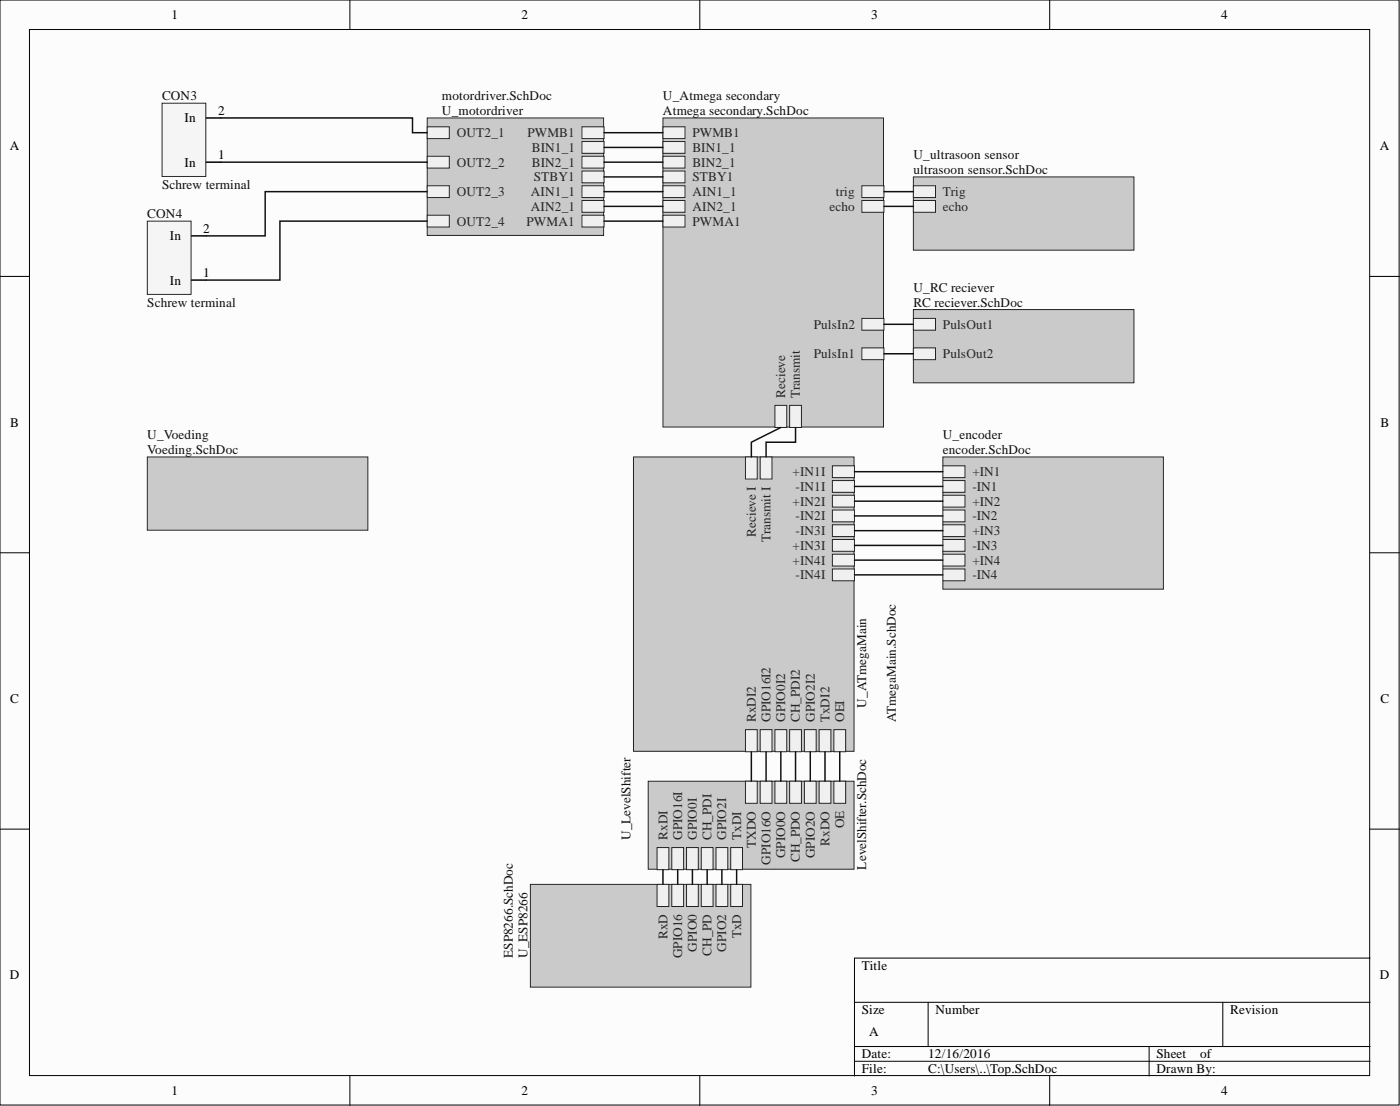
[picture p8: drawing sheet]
<svg xmlns="http://www.w3.org/2000/svg" width="241mm" height="190mm" viewBox="0 0 241 190" stroke-linecap="round" stroke-linejoin="round" font-family="sans-serif">
<defs><g id="words">
<g font-size="2.3">
<text x="29.5" y="3.3">1</text>
<text x="89.9" y="3.3">2</text>
<text x="150.2" y="3.3">3</text>
<text x="210.5" y="3.3">4</text>
<text x="31.8" y="21.1">In</text>
<text x="37.6" y="19.8">2</text>
<text x="1.7" y="25.8">A</text>
<text x="31.8" y="28.7">In</text>
<text x="37.6" y="27.4">1</text>
<text x="237.8" y="25.8">A</text>
<text x="29.3" y="41.4">In</text>
<text x="35" y="40.1">2</text>
<text x="35" y="47.7">1</text>
<text x="29.3" y="49">In</text>
<text x="1.8" y="73.5">B</text>
<text x="237.9" y="73.5">B</text>
<text x="1.8" y="121">C</text>
<text x="237.9" y="121">C</text>
<text x="148.5" y="167.1">Title</text>
<text x="1.7" y="168.7">D</text>
<text x="237.8" y="168.7">D</text>
<text x="148.5" y="174.7">Size</text>
<text x="149.8" y="178.5">A</text>
<text x="161.2" y="174.7">Number</text>
<text x="212" y="174.7">Revision</text>
<text x="148.5" y="182.3">Date:</text>
<text x="148.5" y="184.8">File:</text>
<text x="160" y="182.3">12/16/2016</text>
<text x="160" y="184.8">C:\Users\..\Top.SchDoc</text>
<text x="199.3" y="182.3">Sheet</text>
<text x="199.3" y="184.8">Drawn By:</text>
<text x="206.9" y="182.3">of</text>
<text x="29.5" y="188.6">1</text>
<text x="89.9" y="188.6">2</text>
<text x="150.2" y="188.6">3</text>
<text x="210.5" y="188.6">4</text>
</g>
<g font-size="2.3" fill="#0e0e0e">
<text x="27.9" y="17.3">CON3</text>
<text x="76.2" y="17.3">motordriver.SchDoc</text>
<text x="114.3" y="17.3">U_Atmega secondary</text>
<text x="76.2" y="19.8">U_motordriver</text>
<text x="114.3" y="19.8">Atmega secondary.SchDoc</text>
<text x="157.4" y="27.4">U_ultrasoon sensor</text>
<text x="157.4" y="30">ultrasoon sensor.SchDoc</text>
<text x="27.9" y="32.5">Schrew terminal</text>
<text x="25.4" y="37.6">CON4</text>
<text x="25.4" y="52.8">Schrew terminal</text>
<text x="157.4" y="50.3">U_RC reciever</text>
<text x="157.4" y="52.8">RC reciever.SchDoc</text>
<text x="25.4" y="75.7">U_Voeding</text>
<text x="162.5" y="75.7">U_encoder</text>
<text x="25.4" y="78.2">Voeding.SchDoc</text>
<text x="162.5" y="78.2">encoder.SchDoc</text>
<text x="149.3" y="121.9" transform="rotate(-90 149.3 121.9)">U_ATmegaMain</text>
<text x="154.4" y="124.4" transform="rotate(-90 154.4 124.4)">ATmegaMain.SchDoc</text>
<text x="108.7" y="144.7" transform="rotate(-90 108.7 144.7)">U_LevelShifter</text>
<text x="149.3" y="149.8" transform="rotate(-90 149.3 149.8)">LevelShifter.SchDoc</text>
<text x="88.4" y="165" transform="rotate(-90 88.4 165)">ESP8266.SchDoc</text>
<text x="90.9" y="165" transform="rotate(-90 90.9 165)">U_ESP8266</text>
</g>
<g font-size="2.3" fill="#262626">
<text x="78.7" y="23.6">OUT2_1</text>
<text x="90.9" y="23.6">PWMB1</text>
<text x="119.3" y="23.6">PWMB1</text>
<text x="78.7" y="28.7">OUT2_2</text>
<text x="91.7" y="26.2">BIN1_1</text>
<text x="91.7" y="28.7">BIN2_1</text>
<text x="119.3" y="26.2">BIN1_1</text>
<text x="119.3" y="28.7">BIN2_1</text>
<text x="78.7" y="33.8">OUT2_3</text>
<text x="91.5" y="33.8">AIN1_1</text>
<text x="92" y="31.2">STBY1</text>
<text x="119.3" y="31.2">STBY1</text>
<text x="119.3" y="33.8">AIN1_1</text>
<text x="144.1" y="33.8">trig</text>
<text x="162.5" y="33.8">Trig</text>
<text x="78.7" y="38.8">OUT2_4</text>
<text x="90.7" y="38.8">PWMA1</text>
<text x="91.5" y="36.3">AIN2_1</text>
<text x="119.3" y="36.3">AIN2_1</text>
<text x="119.3" y="38.8">PWMA1</text>
<text x="143" y="36.3">echo</text>
<text x="162.5" y="36.3">echo</text>
<text x="140.3" y="56.6">PulsIn2</text>
<text x="162.5" y="56.6">PulsOut1</text>
<text x="140.3" y="61.7">PulsIn1</text>
<text x="162.5" y="61.7">PulsOut2</text>
<text x="135.3" y="68.6" transform="rotate(-90 135.3 68.6)">Recieve</text>
<text x="137.9" y="68.6" transform="rotate(-90 137.9 68.6)">Transmit</text>
<text x="136.6" y="82">+IN1I</text>
<text x="167.6" y="82">+IN1</text>
<text x="136.6" y="87.1">+IN2I</text>
<text x="137.1" y="84.5">-IN1I</text>
<text x="137.1" y="89.6">-IN2I</text>
<text x="167.6" y="84.5">-IN1</text>
<text x="167.6" y="87.1">+IN2</text>
<text x="167.6" y="89.6">-IN2</text>
<text x="130.3" y="92.5" transform="rotate(-90 130.3 92.5)">Recieve I</text>
<text x="132.8" y="93.3" transform="rotate(-90 132.8 93.3)">Transmit I</text>
<text x="136.6" y="94.7">+IN3I</text>
<text x="137.1" y="92.2">-IN3I</text>
<text x="167.6" y="92.2">+IN3</text>
<text x="167.6" y="94.7">-IN3</text>
<text x="136.6" y="97.2">+IN4I</text>
<text x="137.1" y="99.8">-IN4I</text>
<text x="167.6" y="97.2">+IN4</text>
<text x="167.6" y="99.8">-IN4</text>
<text x="130.3" y="124.4" transform="rotate(-90 130.3 124.4)">RxDI2</text>
<text x="132.8" y="124.4" transform="rotate(-90 132.8 124.4)">GPIO16I2</text>
<text x="135.3" y="124.4" transform="rotate(-90 135.3 124.4)">GPIO0I2</text>
<text x="137.9" y="124.4" transform="rotate(-90 137.9 124.4)">CH_PDI2</text>
<text x="140.4" y="124.4" transform="rotate(-90 140.4 124.4)">GPIO2I2</text>
<text x="143" y="124.4" transform="rotate(-90 143 124.4)">TxDI2</text>
<text x="145.5" y="124.4" transform="rotate(-90 145.5 124.4)">OEI</text>
<text x="145.5" y="142.7" transform="rotate(-90 145.5 142.7)">OE</text>
<text x="115" y="144.7" transform="rotate(-90 115 144.7)">RxDI</text>
<text x="117.6" y="144.7" transform="rotate(-90 117.6 144.7)">GPIO16I</text>
<text x="120.1" y="144.7" transform="rotate(-90 120.1 144.7)">GPIO0I</text>
<text x="122.6" y="144.7" transform="rotate(-90 122.6 144.7)">CH_PDI</text>
<text x="125.2" y="144.7" transform="rotate(-90 125.2 144.7)">GPIO2I</text>
<text x="127.7" y="144.7" transform="rotate(-90 127.7 144.7)">TxDI</text>
<text x="130.3" y="146" transform="rotate(-90 130.3 146)">TXDO</text>
<text x="132.8" y="148.9" transform="rotate(-90 132.8 148.9)">GPIO16O</text>
<text x="135.3" y="147.8" transform="rotate(-90 135.3 147.8)">GPIO0O</text>
<text x="137.9" y="148.5" transform="rotate(-90 137.9 148.5)">CH_PDO</text>
<text x="140.4" y="147.8" transform="rotate(-90 140.4 147.8)">GPIO2O</text>
<text x="143" y="145.6" transform="rotate(-90 143 145.6)">RxDO</text>
<text x="115" y="161.7" transform="rotate(-90 115 161.7)">RxD</text>
<text x="127.7" y="161.6" transform="rotate(-90 127.7 161.6)">TxD</text>
<text x="117.6" y="165" transform="rotate(-90 117.6 165)">GPIO16</text>
<text x="120.1" y="163.9" transform="rotate(-90 120.1 163.9)">GPIO0</text>
<text x="122.6" y="164.7" transform="rotate(-90 122.6 164.7)">CH_PD</text>
<text x="125.2" y="163.9" transform="rotate(-90 125.2 163.9)">GPIO2</text>
</g>
</g></defs>
<g fill="#fcfcfc" stroke="#000" stroke-width=".17">
<path d="M0 0h241.2v190.3h-241.2z"/>
<path d="M5.1 5.1h231v180.2h-231z"/>
</g>
<g fill="none" stroke="#000" stroke-width=".17">
<path d="M60.3 0v5.1M120.6 0v5.1M180.9 0v5.1M0 47.6h5.1M236.1 47.6h5.1M0 95.2h5.1M236.1 95.2h5.1M0 142.8h5.1M236.1 142.8h5.1M147.3 172.6h88.8M160 172.6v7.7M210.8 172.6v7.7"/>
<path d="M236.1 165h-88.8v20.3M60.3 185.3v5.1M120.6 185.3v5.1M147.3 180.3h88.8M147.3 182.8h88.8M180.9 185.3v5.1M198.1 180.3v5"/>
</g>
<path d="M162.5 78.7h38v22.8h-38z" fill="#cacaca" stroke="#262626" stroke-width=".17"/>
<path d="M162.5 80.2h3.8v2.1h-3.8z" fill-rule="evenodd" fill="#f0f0f0"/>
<path d="M162.5 80.2h3.8v2.1h-3.8z" fill="none" stroke="#262626" stroke-width=".17"/>
<path d="M162.5 82.8h3.8v2h-3.8z" fill-rule="evenodd" fill="#f0f0f0"/>
<path d="M162.5 82.8h3.8v2h-3.8z" fill="none" stroke="#262626" stroke-width=".17"/>
<path d="M162.5 85.3h3.8v2h-3.8z" fill-rule="evenodd" fill="#f0f0f0"/>
<path d="M162.5 85.3h3.8v2h-3.8z" fill="none" stroke="#262626" stroke-width=".17"/>
<path d="M162.5 87.8h3.8v2.1h-3.8z" fill-rule="evenodd" fill="#f0f0f0"/>
<path d="M162.5 87.8h3.8v2.1h-3.8z" fill="none" stroke="#262626" stroke-width=".17"/>
<path d="M162.5 90.4h3.8v2h-3.8z" fill-rule="evenodd" fill="#f0f0f0"/>
<path d="M162.5 90.4h3.8v2h-3.8z" fill="none" stroke="#262626" stroke-width=".17"/>
<path d="M162.5 92.9h3.8v2.1h-3.8z" fill-rule="evenodd" fill="#f0f0f0"/>
<path d="M162.5 92.9h3.8v2.1h-3.8z" fill="none" stroke="#262626" stroke-width=".17"/>
<path d="M162.5 95.5h3.8v2h-3.8z" fill-rule="evenodd" fill="#f0f0f0"/>
<path d="M162.5 95.5h3.8v2h-3.8z" fill="none" stroke="#262626" stroke-width=".17"/>
<path d="M162.5 98h3.8v2h-3.8z" fill-rule="evenodd" fill="#f0f0f0"/>
<path d="M162.5 98h3.8v2h-3.8z" fill="none" stroke="#262626" stroke-width=".17"/>
<path d="M157.4 53.3h38v12.6h-38z" fill="#cacaca" stroke="#262626" stroke-width=".17"/>
<path d="M157.4 54.8h3.8v2.1h-3.8z" fill-rule="evenodd" fill="#f0f0f0"/>
<path d="M157.4 54.8h3.8v2.1h-3.8z" fill="none" stroke="#262626" stroke-width=".17"/>
<path d="M157.4 59.9h3.8v2.1h-3.8z" fill-rule="evenodd" fill="#f0f0f0"/>
<path d="M157.4 59.9h3.8v2.1h-3.8z" fill="none" stroke="#262626" stroke-width=".17"/>
<path d="M91.4 152.3h38v17.7h-38z" fill="#cacaca" stroke="#262626" stroke-width=".17"/>
<path d="M113.2 152.3h2.1v3.8h-2.1z" fill-rule="evenodd" fill="#f0f0f0"/>
<path d="M113.2 152.3h2.1v3.8h-2.1z" fill="none" stroke="#262626" stroke-width=".17"/>
<path d="M115.8 152.3h2v3.8h-2z" fill-rule="evenodd" fill="#f0f0f0"/>
<path d="M115.8 152.3h2v3.8h-2z" fill="none" stroke="#262626" stroke-width=".17"/>
<path d="M120.9 152.3h2v3.8h-2z" fill-rule="evenodd" fill="#f0f0f0"/>
<path d="M120.9 152.3h2v3.8h-2z" fill="none" stroke="#262626" stroke-width=".17"/>
<path d="M125.9 152.3h2.1v3.8h-2.1z" fill-rule="evenodd" fill="#f0f0f0"/>
<path d="M125.9 152.3h2.1v3.8h-2.1z" fill="none" stroke="#262626" stroke-width=".17"/>
<path d="M123.4 152.3h2v3.8h-2z" fill-rule="evenodd" fill="#f0f0f0"/>
<path d="M123.4 152.3h2v3.8h-2z" fill="none" stroke="#262626" stroke-width=".17"/>
<path d="M118.3 152.3h2.1v3.8h-2.1z" fill-rule="evenodd" fill="#f0f0f0"/>
<path d="M118.3 152.3h2.1v3.8h-2.1z" fill="none" stroke="#262626" stroke-width=".17"/>
<path d="M111.7 134.6h35.5v15.1h-35.5z" fill="#cacaca" stroke="#262626" stroke-width=".17"/>
<path d="M113.2 146h2.1v3.8h-2.1z" fill-rule="evenodd" fill="#f0f0f0"/>
<path d="M113.2 146h2.1v3.8h-2.1z" fill="none" stroke="#262626" stroke-width=".17"/>
<path d="M115.8 146h2v3.8h-2z" fill-rule="evenodd" fill="#f0f0f0"/>
<path d="M115.8 146h2v3.8h-2z" fill="none" stroke="#262626" stroke-width=".17"/>
<path d="M118.3 146h2.1v3.8h-2.1z" fill-rule="evenodd" fill="#f0f0f0"/>
<path d="M118.3 146h2.1v3.8h-2.1z" fill="none" stroke="#262626" stroke-width=".17"/>
<path d="M120.9 146h2v3.8h-2z" fill-rule="evenodd" fill="#f0f0f0"/>
<path d="M120.9 146h2v3.8h-2z" fill="none" stroke="#262626" stroke-width=".17"/>
<path d="M123.4 146h2v3.8h-2z" fill-rule="evenodd" fill="#f0f0f0"/>
<path d="M123.4 146h2v3.8h-2z" fill="none" stroke="#262626" stroke-width=".17"/>
<path d="M125.9 146h2.1v3.8h-2.1z" fill-rule="evenodd" fill="#f0f0f0"/>
<path d="M125.9 146h2.1v3.8h-2.1z" fill="none" stroke="#262626" stroke-width=".17"/>
<path d="M141.2 134.6h2v3.8h-2z" fill-rule="evenodd" fill="#f0f0f0"/>
<path d="M141.2 134.6h2v3.8h-2z" fill="none" stroke="#262626" stroke-width=".17"/>
<path d="M131 134.6h2.1v3.8h-2.1z" fill-rule="evenodd" fill="#f0f0f0"/>
<path d="M131 134.6h2.1v3.8h-2.1z" fill="none" stroke="#262626" stroke-width=".17"/>
<path d="M133.6 134.6h2v3.8h-2z" fill-rule="evenodd" fill="#f0f0f0"/>
<path d="M133.6 134.6h2v3.8h-2z" fill="none" stroke="#262626" stroke-width=".17"/>
<path d="M136.1 134.6h2v3.8h-2z" fill-rule="evenodd" fill="#f0f0f0"/>
<path d="M136.1 134.6h2v3.8h-2z" fill="none" stroke="#262626" stroke-width=".17"/>
<path d="M138.6 134.6h2.1v3.8h-2.1z" fill-rule="evenodd" fill="#f0f0f0"/>
<path d="M138.6 134.6h2.1v3.8h-2.1z" fill="none" stroke="#262626" stroke-width=".17"/>
<path d="M128.5 134.6h2v3.8h-2z" fill-rule="evenodd" fill="#f0f0f0"/>
<path d="M128.5 134.6h2v3.8h-2z" fill="none" stroke="#262626" stroke-width=".17"/>
<path d="M143.7 134.6h2.1v3.8h-2.1z" fill-rule="evenodd" fill="#f0f0f0"/>
<path d="M143.7 134.6h2.1v3.8h-2.1z" fill="none" stroke="#262626" stroke-width=".17"/>
<path d="M73.6 20.3h30.4v20.3h-30.4z" fill="#cacaca" stroke="#262626" stroke-width=".17"/>
<path d="M100.3 37.1h3.8v2h-3.8z" fill-rule="evenodd" fill="#f0f0f0"/>
<path d="M100.3 37.1h3.8v2h-3.8z" fill="none" stroke="#262626" stroke-width=".17"/>
<path d="M100.3 34.5h3.8v2.1h-3.8z" fill-rule="evenodd" fill="#f0f0f0"/>
<path d="M100.3 34.5h3.8v2.1h-3.8z" fill="none" stroke="#262626" stroke-width=".17"/>
<path d="M100.3 32h3.8v2h-3.8z" fill-rule="evenodd" fill="#f0f0f0"/>
<path d="M100.3 32h3.8v2h-3.8z" fill="none" stroke="#262626" stroke-width=".17"/>
<path d="M100.3 29.5h3.8v2h-3.8z" fill-rule="evenodd" fill="#f0f0f0"/>
<path d="M100.3 29.5h3.8v2h-3.8z" fill="none" stroke="#262626" stroke-width=".17"/>
<path d="M100.3 24.4h3.8v2h-3.8z" fill-rule="evenodd" fill="#f0f0f0"/>
<path d="M100.3 24.4h3.8v2h-3.8z" fill="none" stroke="#262626" stroke-width=".17"/>
<path d="M100.3 26.9h3.8v2h-3.8z" fill-rule="evenodd" fill="#f0f0f0"/>
<path d="M100.3 26.9h3.8v2h-3.8z" fill="none" stroke="#262626" stroke-width=".17"/>
<path d="M100.3 21.8h3.8v2.1h-3.8z" fill-rule="evenodd" fill="#f0f0f0"/>
<path d="M100.3 21.8h3.8v2.1h-3.8z" fill="none" stroke="#262626" stroke-width=".17"/>
<path d="M73.6 21.8h3.8v2.1h-3.8z" fill-rule="evenodd" fill="#f0f0f0"/>
<path d="M73.6 21.8h3.8v2.1h-3.8z" fill="none" stroke="#262626" stroke-width=".17"/>
<path d="M73.6 26.9h3.8v2h-3.8z" fill-rule="evenodd" fill="#f0f0f0"/>
<path d="M73.6 26.9h3.8v2h-3.8z" fill="none" stroke="#262626" stroke-width=".17"/>
<path d="M73.6 32h3.8v2h-3.8z" fill-rule="evenodd" fill="#f0f0f0"/>
<path d="M73.6 32h3.8v2h-3.8z" fill="none" stroke="#262626" stroke-width=".17"/>
<path d="M73.6 37.1h3.8v2h-3.8z" fill-rule="evenodd" fill="#f0f0f0"/>
<path d="M73.6 37.1h3.8v2h-3.8z" fill="none" stroke="#262626" stroke-width=".17"/>
<path d="M109.2 78.7h38v50.7h-38z" fill="#cacaca" stroke="#262626" stroke-width=".17"/>
<path d="M128.5 78.7h2v3.8h-2z" fill-rule="evenodd" fill="#f0f0f0"/>
<path d="M128.5 78.7h2v3.8h-2z" fill="none" stroke="#262626" stroke-width=".17"/>
<path d="M131 78.7h2.1v3.8h-2.1z" fill-rule="evenodd" fill="#f0f0f0"/>
<path d="M131 78.7h2.1v3.8h-2.1z" fill="none" stroke="#262626" stroke-width=".17"/>
<path d="M128.5 125.7h2v3.8h-2z" fill-rule="evenodd" fill="#f0f0f0"/>
<path d="M128.5 125.7h2v3.8h-2z" fill="none" stroke="#262626" stroke-width=".17"/>
<path d="M141.2 125.7h2v3.8h-2z" fill-rule="evenodd" fill="#f0f0f0"/>
<path d="M141.2 125.7h2v3.8h-2z" fill="none" stroke="#262626" stroke-width=".17"/>
<path d="M131 125.7h2.1v3.8h-2.1z" fill-rule="evenodd" fill="#f0f0f0"/>
<path d="M131 125.7h2.1v3.8h-2.1z" fill="none" stroke="#262626" stroke-width=".17"/>
<path d="M133.6 125.7h2v3.8h-2z" fill-rule="evenodd" fill="#f0f0f0"/>
<path d="M133.6 125.7h2v3.8h-2z" fill="none" stroke="#262626" stroke-width=".17"/>
<path d="M136.1 125.7h2v3.8h-2z" fill-rule="evenodd" fill="#f0f0f0"/>
<path d="M136.1 125.7h2v3.8h-2z" fill="none" stroke="#262626" stroke-width=".17"/>
<path d="M138.6 125.7h2.1v3.8h-2.1z" fill-rule="evenodd" fill="#f0f0f0"/>
<path d="M138.6 125.7h2.1v3.8h-2.1z" fill="none" stroke="#262626" stroke-width=".17"/>
<path d="M143.7 125.7h2.1v3.8h-2.1z" fill-rule="evenodd" fill="#f0f0f0"/>
<path d="M143.7 125.7h2.1v3.8h-2.1z" fill="none" stroke="#262626" stroke-width=".17"/>
<path d="M143.5 80.2h3.8v2.1h-3.8z" fill-rule="evenodd" fill="#f0f0f0"/>
<path d="M143.5 80.2h3.8v2.1h-3.8z" fill="none" stroke="#262626" stroke-width=".17"/>
<path d="M143.5 82.8h3.8v2h-3.8z" fill-rule="evenodd" fill="#f0f0f0"/>
<path d="M143.5 82.8h3.8v2h-3.8z" fill="none" stroke="#262626" stroke-width=".17"/>
<path d="M143.5 85.3h3.8v2h-3.8z" fill-rule="evenodd" fill="#f0f0f0"/>
<path d="M143.5 85.3h3.8v2h-3.8z" fill="none" stroke="#262626" stroke-width=".17"/>
<path d="M143.5 87.8h3.8v2.1h-3.8z" fill-rule="evenodd" fill="#f0f0f0"/>
<path d="M143.5 87.8h3.8v2.1h-3.8z" fill="none" stroke="#262626" stroke-width=".17"/>
<path d="M143.5 92.9h3.8v2.1h-3.8z" fill-rule="evenodd" fill="#f0f0f0"/>
<path d="M143.5 92.9h3.8v2.1h-3.8z" fill="none" stroke="#262626" stroke-width=".17"/>
<path d="M143.5 90.4h3.8v2h-3.8z" fill-rule="evenodd" fill="#f0f0f0"/>
<path d="M143.5 90.4h3.8v2h-3.8z" fill="none" stroke="#262626" stroke-width=".17"/>
<path d="M143.5 95.5h3.8v2h-3.8z" fill-rule="evenodd" fill="#f0f0f0"/>
<path d="M143.5 95.5h3.8v2h-3.8z" fill="none" stroke="#262626" stroke-width=".17"/>
<path d="M143.5 98h3.8v2h-3.8z" fill-rule="evenodd" fill="#f0f0f0"/>
<path d="M143.5 98h3.8v2h-3.8z" fill="none" stroke="#262626" stroke-width=".17"/>
<path d="M27.9 17.8h7.6v12.6h-7.6z" fill="#f5f5f5" stroke="#262626" stroke-width=".17"/>
<path d="M35.5 27.9h2.6M35.5 20.3h2.6" fill="none" stroke="#000" stroke-width=".25"/>
<path d="M25.4 38.1h7.5v12.6h-7.5z" fill="#f5f5f5" stroke="#262626" stroke-width=".17"/>
<path d="M33 48.2h2.5M33 40.6h2.5" fill="none" stroke="#000" stroke-width=".25"/>
<path d="M157.4 30.5h38v12.6h-38z" fill="#cacaca" stroke="#262626" stroke-width=".17"/>
<path d="M157.4 32h3.8v2h-3.8z" fill-rule="evenodd" fill="#f0f0f0"/>
<path d="M157.4 32h3.8v2h-3.8z" fill="none" stroke="#262626" stroke-width=".17"/>
<path d="M157.4 34.5h3.8v2.1h-3.8z" fill-rule="evenodd" fill="#f0f0f0"/>
<path d="M157.4 34.5h3.8v2.1h-3.8z" fill="none" stroke="#262626" stroke-width=".17"/>
<path d="M114.3 20.3h38v53.3h-38z" fill="#cacaca" stroke="#262626" stroke-width=".17"/>
<path d="M114.3 21.8h3.8v2.1h-3.8z" fill-rule="evenodd" fill="#f0f0f0"/>
<path d="M114.3 21.8h3.8v2.1h-3.8z" fill="none" stroke="#262626" stroke-width=".17"/>
<path d="M114.3 24.4h3.8v2h-3.8z" fill-rule="evenodd" fill="#f0f0f0"/>
<path d="M114.3 24.4h3.8v2h-3.8z" fill="none" stroke="#262626" stroke-width=".17"/>
<path d="M114.3 26.9h3.8v2h-3.8z" fill-rule="evenodd" fill="#f0f0f0"/>
<path d="M114.3 26.9h3.8v2h-3.8z" fill="none" stroke="#262626" stroke-width=".17"/>
<path d="M114.3 29.5h3.8v2h-3.8z" fill-rule="evenodd" fill="#f0f0f0"/>
<path d="M114.3 29.5h3.8v2h-3.8z" fill="none" stroke="#262626" stroke-width=".17"/>
<path d="M114.3 32h3.8v2h-3.8z" fill-rule="evenodd" fill="#f0f0f0"/>
<path d="M114.3 32h3.8v2h-3.8z" fill="none" stroke="#262626" stroke-width=".17"/>
<path d="M114.3 34.5h3.8v2.1h-3.8z" fill-rule="evenodd" fill="#f0f0f0"/>
<path d="M114.3 34.5h3.8v2.1h-3.8z" fill="none" stroke="#262626" stroke-width=".17"/>
<path d="M114.3 37.1h3.8v2h-3.8z" fill-rule="evenodd" fill="#f0f0f0"/>
<path d="M114.3 37.1h3.8v2h-3.8z" fill="none" stroke="#262626" stroke-width=".17"/>
<path d="M136.1 69.8h2v3.8h-2z" fill-rule="evenodd" fill="#f0f0f0"/>
<path d="M136.1 69.8h2v3.8h-2z" fill="none" stroke="#262626" stroke-width=".17"/>
<path d="M133.6 69.8h2v3.8h-2z" fill-rule="evenodd" fill="#f0f0f0"/>
<path d="M133.6 69.8h2v3.8h-2z" fill="none" stroke="#262626" stroke-width=".17"/>
<path d="M148.5 59.9h3.9v2.1h-3.9z" fill-rule="evenodd" fill="#f0f0f0"/>
<path d="M148.5 59.9h3.9v2.1h-3.9z" fill="none" stroke="#262626" stroke-width=".17"/>
<path d="M148.5 54.8h3.9v2.1h-3.9z" fill-rule="evenodd" fill="#f0f0f0"/>
<path d="M148.5 54.8h3.9v2.1h-3.9z" fill="none" stroke="#262626" stroke-width=".17"/>
<path d="M148.5 34.5h3.9v2.1h-3.9z" fill-rule="evenodd" fill="#f0f0f0"/>
<path d="M148.5 34.5h3.9v2.1h-3.9z" fill="none" stroke="#262626" stroke-width=".17"/>
<path d="M148.5 32h3.9v2h-3.9z" fill-rule="evenodd" fill="#f0f0f0"/>
<path d="M148.5 32h3.9v2h-3.9z" fill="none" stroke="#262626" stroke-width=".17"/>
<path d="M25.4 78.7h38v12.6h-38z" fill="#cacaca" stroke="#262626" stroke-width=".17"/>
<g fill="none" stroke="#0e0e0e" stroke-width=".25">
<path d="M38.1 20.3h33v2.6h2.5M38.1 27.9h35.5M73.6 33h-27.9v7.6h-10.2M73.6 38.1h-25.4v10.1h-12.7M104.1 33h10.2M104.1 35.5h10.2M104.1 22.9h10.2M104.1 25.4h10.2M104.1 27.9h10.2M104.1 30.5h10.2M104.1 38.1h10.2M152.4 33h5"/>
<path d="M152.4 35.5h5M152.4 55.9h5M134.6 73.6l-5.1 2.6v2.5M137.1 73.6v2.6h-5.1v2.5M152.4 60.9h5M147.3 81.2h15.2M147.3 83.8h15.2M147.3 86.3h15.2M147.3 88.9h15.2M147.3 91.4h15.2M147.3 93.9h15.2M147.3 96.5h15.2"/>
<path d="M147.3 99h15.2M129.5 129.5v5.1M132 129.5v5.1M134.6 129.5v5.1M137.1 129.5v5.1M139.7 129.5v5.1M142.2 129.5v5.1M144.7 129.5v5.1M114.3 149.8v2.5M116.8 149.8v2.5M119.3 149.8v2.5M121.9 149.8v2.5"/>
<path d="M124.4 149.8v2.5M127 149.8v2.5"/>
</g>
<use href="#words"/>
</svg>
